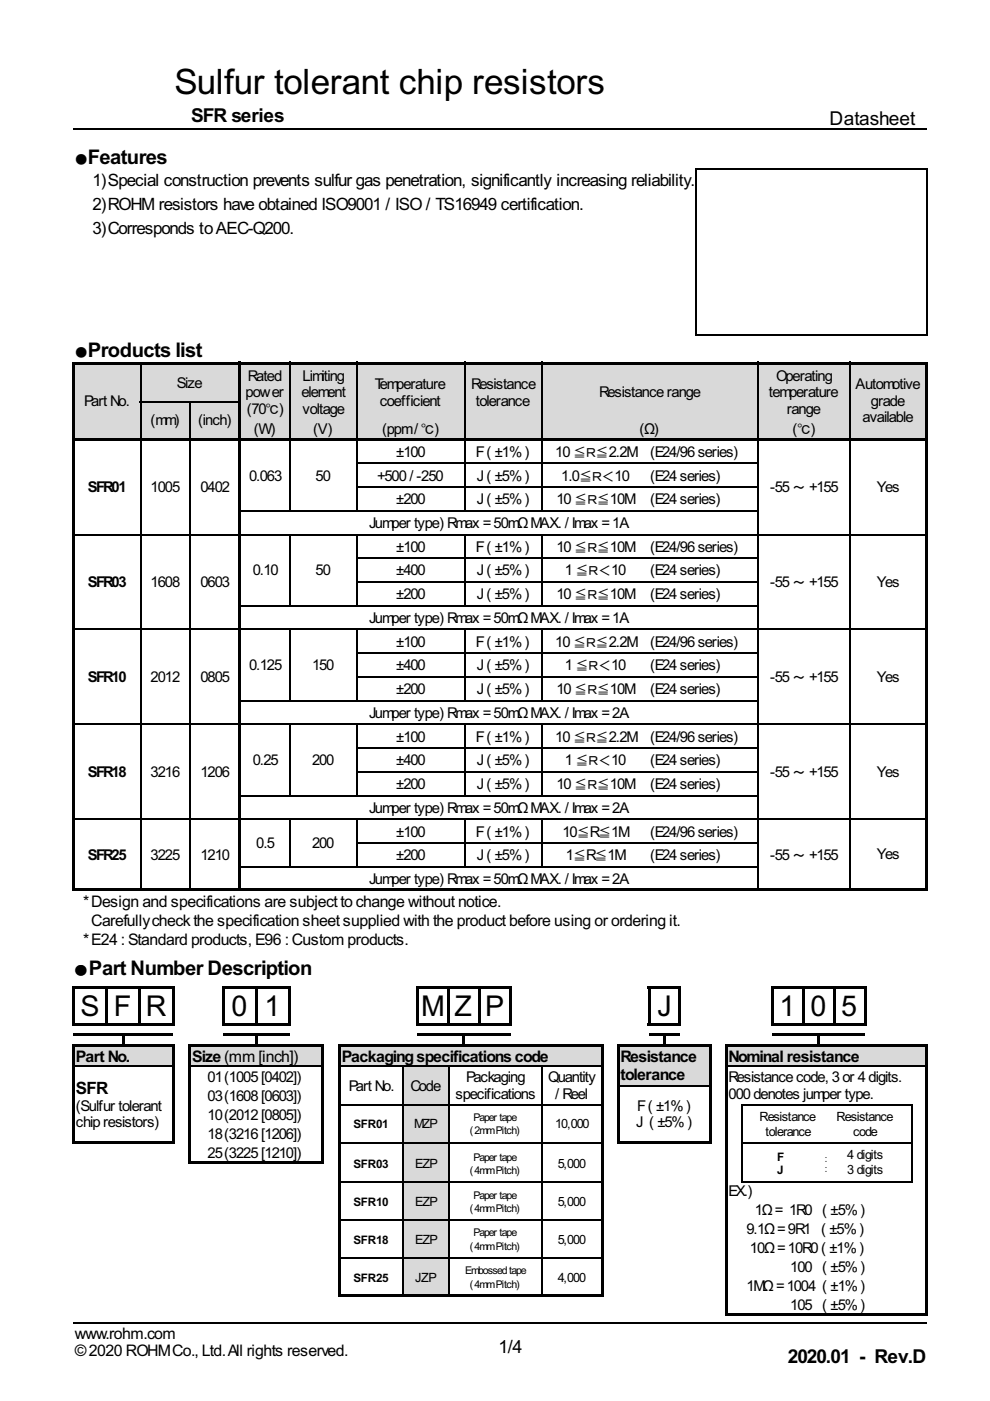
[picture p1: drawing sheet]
<svg xmlns="http://www.w3.org/2000/svg" width="210mm" height="297mm" viewBox="0 0 210 297" stroke-linecap="round" stroke-linejoin="round" font-family="sans-serif">
<defs><g id="words">
<text font-size="8.3" x="37" y="19.9">Sulfur tolerant chip resistors</text>
<g font-size="6.8">
<text x="17.1" y="215.4">S</text>
<text x="24.1" y="215.4">F</text>
<text x="30.9" y="215.4">R</text>
<text x="49.1" y="215.4">0</text>
<text x="56.1" y="215.4">1</text>
<text x="89.3" y="215.4">M</text>
<text x="96.4" y="215.4">Z</text>
<text x="102.9" y="215.4">P</text>
<text x="139.4" y="215.4">J</text>
<text x="165.3" y="215.4">1</text>
<text x="171.8" y="215.4">0</text>
<text x="178.4" y="215.4">5</text>
</g>
<g font-size="4.8">
<text x="18.6" y="34.7">Features</text>
<text x="18.6" y="75.7">Products list</text>
<text x="18.9" y="206.8">Part Number Description</text>
</g>
<g font-size="4.5">
<text x="40.5" y="25.9">SFR series</text>
<text x="175.9" y="26.4">Datasheet</text>
<text x="167.1" y="289.1">2020.01 - Rev.D</text>
</g>
<text font-size="4.3" x="105.7" y="286.8">1/4</text>
<g font-size="4">
<text x="19.6" y="39.5">1)Special construction prevents sulfur gas penetration, significantly increasing reliability.</text>
<text x="19.6" y="44.5">2)ROHM resistors have obtained ISO9001 / ISO / TS16949 certification.</text>
<text x="19.6" y="49.6">3)Corresponds to AEC-Q200.</text>
<text x="16.1" y="232">SFR</text>
</g>
<g font-size="3.8">
<text x="17.6" y="192.2">*Design and specifications are subject to change without notice.</text>
<text x="19.4" y="196.2">Carefully check the specification sheetsupplied with the product before using or ordering it.</text>
<text x="17.6" y="200.3">*E24 : Standard products, E96 : Custom products.</text>
<text x="16.1" y="225.2">Part No.</text>
<text x="40.7" y="225.2">Size (mm [inch])</text>
<text x="72.5" y="225.2">Packagingspecifications code</text>
<text x="131.6" y="225.2">Resistance</text>
<text x="154.5" y="225.2">Nominalresistance</text>
<text x="131.6" y="228.9">tolerance</text>
<text x="15.8" y="283.8">www.rohm.com</text>
<text x="15.8" y="287.6">© 2020 ROHM Co., Ltd. All rights reserved.</text>
</g>
<g font-size="3.5">
<text x="37.5" y="82.3">Size</text>
<text x="52.6" y="80.8">Rated</text>
<text x="64.1" y="80.8">Limiting</text>
<text x="79.5" y="82.5">Temperature</text>
<text x="99.9" y="82.5">Resistance</text>
<text x="164.5" y="80.8">Operating</text>
<text x="181.4" y="82.5">Automotive</text>
<text x="17.9" y="86">Part No.</text>
<text x="52.1" y="84.3">power</text>
<text x="52.3" y="87.8">(70</text>
<text x="59.1" y="87.8">)</text>
<text x="63.9" y="84.3">element</text>
<text x="64.1" y="87.8">voltage</text>
<text x="80.5" y="86">coefficient</text>
<text x="100.9" y="86">tolerance</text>
<text x="127" y="84.3">Resistance range</text>
<text x="163" y="84.3">temperature</text>
<text x="166.8" y="87.8">range</text>
<text x="182.9" y="89.6">available</text>
<text x="184.7" y="86">grade</text>
<text x="31.9" y="90.1">(mm)</text>
<text x="42" y="90.1">(inch)</text>
<text x="53.8" y="92.1">(W)</text>
<text x="66.4" y="92.1">(V)</text>
<text x="81" y="92.1">(ppm /</text>
<text x="92.1" y="92.1">)</text>
<text x="135.6" y="92.1">(Ω)</text>
<text x="168.1" y="92.1">(</text>
<text x="171.8" y="92.1">)</text>
<text x="52.8" y="101.9">0.063</text>
<text x="66.9" y="101.9">50</text>
<text x="80" y="101.9">+500 / -250</text>
<text x="84" y="96.9">±100</text>
<text x="100.9" y="96.9">F ( ±1% )</text>
<text x="101.1" y="101.9">J ( ±5% )</text>
<text x="117.7" y="96.9">10</text>
<text x="119" y="101.9">1.0</text>
<text x="129.1" y="96.9">2.2M (E24/96series)</text>
<text x="130.3" y="101.9">10</text>
<text x="137.9" y="101.9">(E24series)</text>
<text x="18.6" y="104.4">SFR01</text>
<text x="31.9" y="104.4">1005</text>
<text x="42.5" y="104.4">0402</text>
<text x="84" y="106.9">±200</text>
<text x="101.1" y="106.9">J ( ±5% )</text>
<text x="118" y="106.9">10</text>
<text x="129.3" y="106.9">10M</text>
<text x="137.9" y="106.9">(E24series)</text>
<text x="163.3" y="104.4">-55</text>
<text x="171.6" y="104.4">+155</text>
<text x="185.9" y="104.4">Yes</text>
<text x="78.2" y="112">Jumper type) Rmax =50mΩMAX. / Imax =1A</text>
<text x="84" y="117">±100</text>
<text x="100.9" y="117">F ( ±1% )</text>
<text x="118" y="117">10</text>
<text x="129.3" y="117">10M</text>
<text x="137.9" y="117">(E24/96series)</text>
<text x="18.6" y="124.5">SFR03</text>
<text x="31.9" y="124.5">1608</text>
<text x="42.5" y="124.5">0603</text>
<text x="53.6" y="122">0.10</text>
<text x="66.9" y="122">50</text>
<text x="84" y="122">±400</text>
<text x="101.1" y="122">J ( ±5% )</text>
<text x="119.8" y="122">1</text>
<text x="129.6" y="122">10</text>
<text x="137.9" y="122">(E24series)</text>
<text x="163.3" y="124.5">-55</text>
<text x="171.6" y="124.5">+155</text>
<text x="185.9" y="124.5">Yes</text>
<text x="84" y="127">±200</text>
<text x="101.1" y="127">J ( ±5% )</text>
<text x="118" y="127">10</text>
<text x="129.3" y="127">10M</text>
<text x="137.9" y="127">(E24series)</text>
<text x="78.2" y="132.1">Jumper type) Rmax =50mΩMAX. / Imax =1A</text>
<text x="84" y="137.1">±100</text>
<text x="100.9" y="137.1">F ( ±1% )</text>
<text x="117.7" y="137.1">10</text>
<text x="129.1" y="137.1">2.2M (E24/96series)</text>
<text x="52.8" y="142.1">0.125</text>
<text x="66.2" y="142.1">150</text>
<text x="84" y="142.1">±400</text>
<text x="101.1" y="142.1">J ( ±5% )</text>
<text x="119.8" y="142.1">1</text>
<text x="129.6" y="142.1">10</text>
<text x="137.9" y="142.1">(E24series)</text>
<text x="18.6" y="144.7">SFR10</text>
<text x="31.9" y="144.7">2012</text>
<text x="42.5" y="144.7">0805</text>
<text x="84" y="147.2">±200</text>
<text x="101.1" y="147.2">J ( ±5% )</text>
<text x="118" y="147.2">10</text>
<text x="129.3" y="147.2">10M</text>
<text x="137.9" y="147.2">(E24series)</text>
<text x="163.3" y="144.7">-55</text>
<text x="171.6" y="144.7">+155</text>
<text x="185.9" y="144.7">Yes</text>
<text x="78.2" y="152.2">Jumper type) Rmax =50mΩMAX. / Imax =2A</text>
<text x="84" y="157.2">±100</text>
<text x="100.9" y="157.2">F ( ±1% )</text>
<text x="117.7" y="157.2">10</text>
<text x="129.1" y="157.2">2.2M (E24/96series)</text>
<text x="18.6" y="164.8">SFR18</text>
<text x="31.9" y="164.8">3216</text>
<text x="42.5" y="164.8">1206</text>
<text x="53.6" y="162.3">0.25</text>
<text x="66.2" y="162.3">200</text>
<text x="84" y="162.3">±400</text>
<text x="84" y="167.3">±200</text>
<text x="101.1" y="162.3">J ( ±5% )</text>
<text x="101.1" y="167.3">J ( ±5% )</text>
<text x="118" y="167.3">10</text>
<text x="119.8" y="162.3">1</text>
<text x="129.3" y="167.3">10M</text>
<text x="129.6" y="162.3">10</text>
<text x="137.9" y="162.3">(E24series)</text>
<text x="137.9" y="167.3">(E24series)</text>
<text x="163.3" y="164.8">-55</text>
<text x="171.6" y="164.8">+155</text>
<text x="185.9" y="164.8">Yes</text>
<text x="78.2" y="172.3">Jumper type) Rmax =50mΩMAX. / Imax =2A</text>
<text x="54.3" y="179.9">0.5</text>
<text x="66.2" y="179.9">200</text>
<text x="84" y="177.4">±100</text>
<text x="100.9" y="177.4">F ( ±1% )</text>
<text x="119.2" y="177.4">10</text>
<text x="125" y="177.4">R 1M</text>
<text x="137.9" y="177.4">(E24/96series)</text>
<text x="18.6" y="182.4">SFR25</text>
<text x="31.9" y="182.4">3225</text>
<text x="42.5" y="182.4">1210</text>
<text x="84" y="182.4">±200</text>
<text x="101.1" y="182.4">J ( ±5% )</text>
<text x="120" y="182.4">1</text>
<text x="124.3" y="182.4">R 1M</text>
<text x="137.9" y="182.4">(E24series)</text>
<text x="163.3" y="182.4">-55</text>
<text x="171.6" y="182.4">+155</text>
<text x="185.9" y="182.1">Yes</text>
<text x="78.2" y="187.4">Jumper type) Rmax =50mΩMAX. / Imax =2A</text>
<text x="44" y="229.5">01(1005[0402])</text>
<text x="44" y="233.5">03(1608[0603])</text>
<text x="74" y="231.2">Part No.</text>
<text x="87" y="231.2">Code</text>
<text x="96.6" y="233">specifications</text>
<text x="98.9" y="229.5">Packaging</text>
<text x="116.2" y="229.5">Quantity</text>
<text x="117.7" y="233">/ Reel</text>
<text x="154.5" y="229.5">Resistance code, 3 or 4 digits.</text>
<text x="154.5" y="233">000 denotes jumper type.</text>
<text x="16.1" y="235.5">(Sulfur tolerant</text>
<text x="16.1" y="239">chip resistors)</text>
<text x="44" y="237.5">10(2012[0805])</text>
<text x="134.8" y="239">J ( ±5% )</text>
<text x="135.1" y="235.5">F ( ±1% )</text>
<text x="44" y="241.5">18(3216[1206])</text>
<text x="44" y="245.6">25(3225[1210])</text>
<text x="154.5" y="253.6">EX.)</text>
<text x="160" y="257.6">1Ω= 1R0 ( ±5% )</text>
<text x="158.2" y="261.7">9.1Ω= 9R1 ( ±5% )</text>
<text x="159" y="265.7">10Ω= 10R0 ( ±1% )</text>
<text x="167.6" y="269.7">100 ( ±5% )</text>
<text x="158.2" y="273.7">1MΩ= 1004 ( ±1% )</text>
<text x="167.6" y="277.8">105 ( ±5% )</text>
</g>
<g font-size="3">
<text x="87.8" y="239.3">MZP</text>
<text x="117.7" y="239.3">10,000</text>
<text x="161" y="237.8">Resistance</text>
<text x="177.4" y="237.8">Resistance</text>
<text x="162.3" y="240.8">tolerance</text>
<text x="179.6" y="245.8">4 digits</text>
<text x="180.9" y="240.8">code</text>
<text x="88.1" y="247.6">EZP</text>
<text x="118.2" y="247.6">5,000</text>
<text x="179.6" y="248.8">3 digits</text>
<text x="88.1" y="255.6">EZP</text>
<text x="118.2" y="255.6">5,000</text>
<text x="88.1" y="263.7">EZP</text>
<text x="118.2" y="263.7">5,000</text>
<text x="88.1" y="271.7">JZP</text>
<text x="118.2" y="271.7">4,000</text>
</g>
<g font-size="2.8">
<text x="15.8" y="34.7">●</text>
<text x="15.8" y="75.7">●</text>
<text x="56.3" y="87.8">℃</text>
<text x="89.3" y="92.1">℃</text>
<text x="169.1" y="92.1">℃</text>
<text x="121.5" y="96.9">≦Ｒ≦</text>
<text x="122.8" y="101.9">≦Ｒ＜</text>
<text x="121.8" y="106.9">≦Ｒ≦</text>
<text x="168.1" y="104.4">～</text>
<text x="121.8" y="117">≦Ｒ≦</text>
<text x="122" y="122">≦Ｒ＜</text>
<text x="168.1" y="124.5">～</text>
<text x="121.8" y="127">≦Ｒ≦</text>
<text x="121.5" y="137.1">≦Ｒ≦</text>
<text x="122" y="142.1">≦Ｒ＜</text>
<text x="121.8" y="147.2">≦Ｒ≦</text>
<text x="168.1" y="144.7">～</text>
<text x="121.5" y="157.2">≦Ｒ≦</text>
<text x="121.8" y="167.3">≦Ｒ≦</text>
<text x="122" y="162.3">≦Ｒ＜</text>
<text x="168.1" y="164.8">～</text>
<text x="122.3" y="177.4">≦ ≦</text>
<text x="121.5" y="182.4">≦ ≦</text>
<text x="168.1" y="182.4">～</text>
<text x="15.8" y="206.8">●</text>
<text x="75" y="239.3">SFR01</text>
<text x="75" y="247.6">SFR03</text>
<text x="164.8" y="246.1">F</text>
<text x="164.8" y="248.8">J</text>
<text x="75" y="255.6">SFR10</text>
<text x="75" y="263.7">SFR18</text>
<text x="75" y="271.7">SFR25</text>
</g>
<g font-size="2.5">
<text x="100.4" y="237.8">Paper tape</text>
<text x="99.6" y="240.5">(2mm Pitch)</text>
<text x="99.6" y="248.8">(4mm Pitch)</text>
<text x="100.4" y="246.1">Paper tape</text>
<text x="99.6" y="256.9">(4mm Pitch)</text>
<text x="100.4" y="254.1">Paper tape</text>
<text x="100.4" y="262.2">Paper tape</text>
<text x="99.6" y="264.9">(4mm Pitch)</text>
<text x="98.6" y="270.2">Embossed tape</text>
<text x="99.6" y="273">(4mm Pitch)</text>
</g>
<g font-size="2.3">
<text x="174.6" y="246.3">：</text>
<text x="174.6" y="248.6">：</text>
</g>
</g></defs>
<g fill="#d9d9d9">
<path d="M15.6 77h14.1v16.1h-14.1z"/>
<path d="M29.7 77h21.1v8h-21.1z"/>
<path d="M50.8 77h10.6v12.1h-10.6z"/>
<path d="M61.4 77h14.1v12.1h-14.1z"/>
<path d="M75.5 77h22.9v12.1h-22.9z"/>
<path d="M98.4 77h16.3v12.1h-16.3z"/>
<path d="M114.7 77h45.8v12.1h-45.8z"/>
<path d="M160.5 77h19.6v12.1h-19.6z"/>
<path d="M180.1 77h16.4v16.1h-16.4z"/>
<path d="M29.7 85h10.5v8.1h-10.5z"/>
<path d="M40.2 85h10.6v8.1h-10.6z"/>
<path d="M50.8 89.1h10.6v4h-10.6z"/>
<path d="M61.4 89.1h14.1v4h-14.1z"/>
<path d="M75.5 89.1h22.9v4h-22.9z"/>
<path d="M98.4 89.1h16.3v4h-16.3z"/>
<path d="M114.7 89.1h45.8v4h-45.8z"/>
<path d="M160.5 89.1h19.6v4h-19.6z"/>
<path d="M15.6 221.6h21.1v4.3h-21.1z"/>
<path d="M40.2 221.6h28.2v4.3h-28.2z"/>
<path d="M71.9 221.6h55.9v4.3h-55.9z"/>
<path d="M131.1 221.6h19.6v8.6h-19.6z"/>
<path d="M154 221.6h42.5v4.3h-42.5z"/>
<path d="M85.3 225.9h9.8v8.3h-9.8z"/>
<path d="M85.3 234.2h9.8v8.1h-9.8z"/>
<path d="M85.3 242.3h9.8v8.3h-9.8z"/>
<path d="M85.3 250.6h9.8v8h-9.8z"/>
<path d="M85.3 258.6h9.8v8.1h-9.8z"/>
<path d="M85.3 266.7h9.8v8h-9.8z"/>
</g>
<g fill="none" stroke="#000" stroke-width=".25">
<path d="M15.6 27.3h180.9M147.4 35.8h49.3M147.6 35.7v35.5M196.6 35.7v35.5M29.8 76.7v112.2M61.5 76.7v31.7M75.6 76.7v31.7M98.5 76.7v31.7M114.8 76.7v31.7M147.4 71.1h49.3M160.6 76.7v112.2M180.3 76.7v112.2"/>
<path d="M29.7 85.2h21.4M40.4 85v103.9M75.5 98.2h85.3M15.3 113.3h181.4M50.6 108.3h110.2M61.5 113.2v15.4M75.5 103.3h85.3M75.5 118.4h85.3M75.6 113.2v15.4M98.5 113.2v15.4M114.8 113.2v15.4M15.3 133.5h181.4"/>
<path d="M50.6 128.4h110.2M61.5 133.3v15.4M75.5 123.4h85.3M75.5 138.5h85.3M75.6 133.3v15.4M98.5 133.3v15.4M114.8 133.3v15.4M15.3 153.6h181.4M50.6 148.6h110.2M61.5 153.5v15.3M75.5 143.5h85.3M75.5 158.6h85.3"/>
<path d="M75.6 153.5v15.3M98.5 153.5v15.3M114.8 153.5v15.3M15.3 173.7h181.4M50.6 168.7h110.2M61.5 173.6v10.3M75.5 163.7h85.3M75.5 178.8h85.3M75.6 173.6v10.3M98.5 173.6v10.3M114.8 173.6v10.3M50.6 183.8h110.2"/>
<path d="M15.3 226.1h21.7M40 226.1h28.7M71.7 226.1h56.4M71.7 234.4h56.4M85.4 225.9v49.1M95.2 225.9v49.1M114.8 225.9v49.1M130.8 230.3h20.2M153.7 226.1h43M157.2 234.4h36.3M157.4 234.2v16.6M193.3 234.2v16.6"/>
<path d="M71.7 242.4h56.4M71.7 250.7h56.4M71.7 258.8h56.4M157.2 242.4h36.3M157.2 250.7h36.3M71.7 266.8h56.4M15.6 280.4h180.9"/>
</g>
<g fill="#000">
<path d="M15.3 77h.5v4h-.5zM15.3 76.7h14.6v.5h-14.6zM15.3 76.7h.5v16.6h-.5zM15.6 76.7h79.5v.5h-79.5zM29.7 76.7h21.4v.5h-21.4zM50.6 76.7h.5v8.6h-.5zM50.6 76.7h11v.5h-11zM50.6 76.7h.5v12.4h-.5zM61.4 76.7h14.3v.5h-14.3zM75.5 76.7h23.1v.5h-23.1zM95.1 76.7h3.3v.5h-3.3zM98.4 76.7h3.2v.5h-3.2z"/>
<path d="M98.4 76.7h16.6v.5h-16.6zM101.6 76.7h3.3v.5h-3.3zM104.9 76.7h3.3v.5h-3.3zM108.2 76.7h3.2v.5h-3.2zM111.4 76.7h3.3v.5h-3.3zM114.7 76.7h3.3v.5h-3.3zM114.7 76.7h46.1v.5h-46.1zM118 76.7h3.3v.5h-3.3zM121.3 76.7h3.2v.5h-3.2zM124.5 76.7h3.3v.5h-3.3zM127.8 76.7h3.3v.5h-3.3zM131.1 76.7h3.2v.5h-3.2z"/>
<path d="M134.3 76.7h3.3v.5h-3.3zM137.6 76.7h3.3v.5h-3.3zM140.9 76.7h3.3v.5h-3.3zM144.2 76.7h3.2v.5h-3.2zM147.4 76.7h3.3v.5h-3.3zM150.7 76.7h3.3v.5h-3.3zM154 76.7h3.2v.5h-3.2zM157.2 76.7h3.3v.5h-3.3zM160.5 76.7h3.3v.5h-3.3zM160.5 76.7h19.9v.5h-19.9zM163.8 76.7h3.3v.5h-3.3zM167.1 76.7h3.2v.5h-3.2z"/>
<path d="M170.3 76.7h3.3v.5h-3.3zM173.6 76.7h3.3v.5h-3.3zM176.9 76.7h3.2v.5h-3.2zM180.1 76.7h3.3v.5h-3.3zM180.1 76.7h16.6v.5h-16.6zM183.4 76.7h3.3v.5h-3.3zM186.7 76.7h3.2v.5h-3.2zM189.9 76.7h3.3v.5h-3.3zM193.2 76.7h3.3v.5h-3.3zM196.2 76.7h.5v16.6h-.5zM196.2 77h.5v4h-.5zM15.3 92.8h14.6v.5h-14.6z"/>
<path d="M15.3 81h.5v4h-.5zM15.3 85h.5v4.1h-.5zM15.3 89.1h.5v4h-.5zM15.3 93.1h.5v5h-.5zM15.3 92.8h.5v20.7h-.5zM15.3 98.1h.5v5h-.5zM29.7 92.8h10.8v.5h-10.8zM40.2 92.8h10.9v.5h-10.9zM50.6 85h.5v8.3h-.5zM50.6 92.8h11v.5h-11zM50.6 89.1h.5v4.2h-.5zM50.6 92.8h.5v20.7h-.5z"/>
<path d="M50.6 92.8h.5v15.6h-.5zM61.4 92.8h14.3v.5h-14.3zM75.5 92.8h23.1v.5h-23.1zM98.4 92.8h16.6v.5h-16.6zM114.7 92.8h46.1v.5h-46.1zM114.7 92.8h22.9v.5h-22.9zM137.6 92.8h23.2v.5h-23.2zM160.5 92.8h19.9v.5h-19.9zM180.1 92.8h16.6v.5h-16.6zM196.2 81h.5v4h-.5zM196.2 85h.5v4.1h-.5zM196.2 89.1h.5v4h-.5z"/>
<path d="M196.2 92.8h.5v20.7h-.5zM196.2 93.1h.5v5h-.5zM196.2 98.1h.5v5h-.5zM15.3 103.1h.5v5.1h-.5zM15.3 108.2h.5v5h-.5zM15.3 113.2h.5v5h-.5zM15.3 113.2h.5v20.4h-.5zM15.3 118.2h.5v5.1h-.5zM50.6 108.2h.5v5.3h-.5zM50.6 113.2h.5v20.4h-.5zM50.6 113.2h.5v15.4h-.5zM196.2 103.1h.5v5.1h-.5z"/>
<path d="M196.2 108.2h.5v5h-.5zM196.2 113.2h.5v20.4h-.5zM196.2 113.2h.5v5h-.5zM196.2 118.2h.5v5.1h-.5zM15.3 123.3h.5v5h-.5zM15.3 128.3h.5v5h-.5zM15.3 133.3h.5v5.1h-.5zM15.3 133.3h.5v20.4h-.5zM15.3 138.4h.5v5h-.5zM50.6 128.3h.5v5.3h-.5zM50.6 133.3h.5v20.4h-.5zM50.6 133.3h.5v15.4h-.5z"/>
<path d="M196.2 123.3h.5v5h-.5zM196.2 128.3h.5v5h-.5zM196.2 133.3h.5v20.4h-.5zM196.2 133.3h.5v5.1h-.5zM196.2 138.4h.5v5h-.5zM15.3 143.4h.5v5h-.5zM15.3 148.4h.5v5.1h-.5zM15.3 153.5h.5v5h-.5zM15.3 153.5h.5v20.3h-.5zM15.3 158.5h.5v5h-.5zM50.6 148.4h.5v5.3h-.5zM50.6 153.5h.5v20.3h-.5z"/>
<path d="M50.6 153.5h.5v15.3h-.5zM196.2 143.4h.5v5h-.5zM196.2 148.4h.5v5.1h-.5zM196.2 153.5h.5v20.3h-.5zM196.2 153.5h.5v5h-.5zM196.2 158.5h.5v5h-.5zM15.3 163.5h.5v5.1h-.5zM15.3 168.6h.5v5h-.5zM15.3 173.6h.5v5h-.5zM15.3 173.6h.5v15.3h-.5zM15.3 178.6h.5v5.1h-.5zM50.6 168.6h.5v5.2h-.5z"/>
<path d="M50.6 173.6h.5v15.3h-.5zM50.6 173.6h.5v10.3h-.5zM196.2 163.5h.5v5.1h-.5zM196.2 168.6h.5v5h-.5zM196.2 173.6h.5v15.3h-.5zM196.2 173.6h.5v5h-.5zM196.2 178.6h.5v5.1h-.5zM15.3 188.4h14.6v.5h-14.6zM15.3 183.7h.5v5h-.5zM15.6 188.4h3.5v.5h-3.5zM19.1 188.4h177.4v.5h-177.4zM29.7 188.4h10.8v.5h-10.8z"/>
<path d="M40.2 188.4h10.9v.5h-10.9zM50.6 188.4h110.2v.5h-110.2zM50.6 183.7h.5v5.2h-.5zM160.5 188.4h19.9v.5h-19.9zM180.1 188.4h16.6v.5h-16.6zM196.2 183.7h.5v5h-.5zM15.3 209.3h.5v3.3h-.5zM15.3 209.1h7.6v.5h-7.6zM15.3 216.9h7.6v.5h-7.6zM15.3 209.1h.5v8.3h-.5zM15.3 212.6h.5v4.5h-.5zM15.6 209.1h3.5v.5h-3.5z"/>
<path d="M15.6 216.9h3.5v.5h-3.5zM15.6 219.1h3.5v.5h-3.5zM19.1 209.1h3.5v.5h-3.5zM19.1 216.9h3.5v.5h-3.5zM19.1 219.1h3.5v.5h-3.5zM22.4 209.1h.5v8.3h-.5zM22.4 209.1h7.5v.5h-7.5zM22.4 216.9h7.5v.5h-7.5zM22.6 209.1h3.6v.5h-3.6zM22.6 216.9h3.6v.5h-3.6zM22.6 219.1h3.6v.5h-3.6zM22.6 219.1h3.8v.5h-3.8z"/>
<path d="M25.9 219.1h.5v2.8h-.5zM25.9 219.1h3.8v.5h-3.8zM26.2 209.1h3.5v.5h-3.5zM26.2 216.9h3.5v.5h-3.5zM26.2 219.1h3.5v.5h-3.5zM29.4 209.1h.5v8.3h-.5zM29.4 209.1h7.6v.5h-7.6zM29.4 216.9h7.6v.5h-7.6zM29.7 209.1h3.5v.5h-3.5zM29.7 216.9h3.5v.5h-3.5zM29.7 219.1h3.5v.5h-3.5zM33.2 209.1h3.5v.5h-3.5z"/>
<path d="M33.2 216.9h3.5v.5h-3.5zM33.2 219.1h3.5v.5h-3.5zM36.5 209.1h.5v8.3h-.5zM36.5 209.3h.5v3.3h-.5zM36.5 212.6h.5v4.5h-.5zM47 209.3h.5v3.3h-.5zM47 209.1h7.6v.5h-7.6zM47 216.9h7.6v.5h-7.6zM47 209.1h.5v8.3h-.5zM47 212.6h.5v4.5h-.5zM47.3 209.1h3.5v.5h-3.5zM47.3 216.9h3.5v.5h-3.5z"/>
<path d="M47.3 219.1h3.5v.5h-3.5zM50.8 209.1h3.5v.5h-3.5zM50.8 216.9h3.5v.5h-3.5zM50.8 219.1h3.5v.5h-3.5zM50.8 219.1h3.8v.5h-3.8zM54.1 209.1h.5v8.3h-.5zM54.1 209.1h7.5v.5h-7.5zM54.1 216.9h7.5v.5h-7.5zM54.1 219.1h.5v2.8h-.5zM54.1 219.1h3.8v.5h-3.8zM54.3 209.1h3.6v.5h-3.6zM54.3 216.9h3.6v.5h-3.6z"/>
<path d="M54.3 219.1h3.6v.5h-3.6zM57.9 209.1h3.5v.5h-3.5zM57.9 216.9h3.5v.5h-3.5zM57.9 219.1h3.5v.5h-3.5zM61.1 209.1h.5v8.3h-.5zM61.1 209.3h.5v3.3h-.5zM61.1 212.6h.5v4.5h-.5zM88.3 209.3h.5v3.3h-.5zM88.3 209.1h7v.5h-7zM88.3 216.9h7v.5h-7zM88.3 209.1h.5v8.3h-.5zM88.3 212.6h.5v4.5h-.5z"/>
<path d="M88.6 209.1h3.2v.5h-3.2zM88.6 216.9h3.2v.5h-3.2zM88.6 219.1h3.2v.5h-3.2zM91.8 209.1h3.3v.5h-3.3zM91.8 216.9h3.3v.5h-3.3zM91.8 219.1h3.3v.5h-3.3zM94.8 209.1h.5v8.3h-.5zM94.8 209.1h7.1v.5h-7.1zM94.8 216.9h7.1v.5h-7.1zM95.1 209.1h3.3v.5h-3.3zM95.1 216.9h3.3v.5h-3.3zM95.1 219.1h3.3v.5h-3.3z"/>
<path d="M95.1 219.1h3.5v.5h-3.5zM98.1 219.1h.5v2.8h-.5zM98.1 219.1h3.5v.5h-3.5zM98.4 209.1h3.2v.5h-3.2zM98.4 216.9h3.2v.5h-3.2zM98.4 219.1h3.2v.5h-3.2zM101.4 209.1h.5v8.3h-.5zM101.4 209.1h7v.5h-7zM101.4 216.9h7v.5h-7zM101.6 209.1h3.3v.5h-3.3zM101.6 216.9h3.3v.5h-3.3zM101.6 219.1h3.3v.5h-3.3z"/>
<path d="M104.9 209.1h3.3v.5h-3.3zM104.9 216.9h3.3v.5h-3.3zM104.9 219.1h3.3v.5h-3.3zM107.9 209.1h.5v8.3h-.5zM107.9 209.3h.5v3.3h-.5zM107.9 212.6h.5v4.5h-.5zM137.4 209.3h.5v3.3h-.5zM137.4 209.1h7v.5h-7zM137.4 216.9h7v.5h-7zM137.4 209.1h.5v8.3h-.5zM137.4 212.6h.5v4.5h-.5zM137.6 209.1h3.3v.5h-3.3z"/>
<path d="M137.6 216.9h3.3v.5h-3.3zM137.6 219.1h3.3v.5h-3.3zM137.6 219.1h3.5v.5h-3.5zM140.6 219.1h.5v2.8h-.5zM140.6 219.1h3.6v.5h-3.6zM140.9 209.1h3.3v.5h-3.3zM140.9 216.9h3.3v.5h-3.3zM140.9 219.1h3.3v.5h-3.3zM143.9 209.1h.5v8.3h-.5zM143.9 209.3h.5v3.3h-.5zM143.9 212.6h.5v4.5h-.5zM163.5 209.3h.5v3.3h-.5z"/>
<path d="M163.5 209.1h7.1v.5h-7.1zM163.5 216.9h7.1v.5h-7.1zM163.5 209.1h.5v8.3h-.5zM163.5 212.6h.5v4.5h-.5zM163.8 209.1h3.3v.5h-3.3zM163.8 216.9h3.3v.5h-3.3zM163.8 219.1h3.3v.5h-3.3zM167.1 209.1h3.2v.5h-3.2zM167.1 216.9h3.2v.5h-3.2zM167.1 219.1h3.2v.5h-3.2zM170.1 209.1h.5v8.3h-.5zM170.1 209.1h7v.5h-7z"/>
<path d="M170.1 216.9h7v.5h-7zM170.3 209.1h3.3v.5h-3.3zM170.3 216.9h3.3v.5h-3.3zM170.3 219.1h3.3v.5h-3.3zM170.3 219.1h3.5v.5h-3.5zM173.3 219.1h.5v2.8h-.5zM173.3 219.1h3.6v.5h-3.6zM173.6 209.1h3.3v.5h-3.3zM173.6 216.9h3.3v.5h-3.3zM173.6 219.1h3.3v.5h-3.3zM176.6 209.1h.5v8.3h-.5zM176.6 209.1h7.1v.5h-7.1z"/>
<path d="M176.6 216.9h7.1v.5h-7.1zM176.9 209.1h3.2v.5h-3.2zM176.9 216.9h3.2v.5h-3.2zM176.9 219.1h3.2v.5h-3.2zM180.1 209.1h3.3v.5h-3.3zM180.1 216.9h3.3v.5h-3.3zM180.1 219.1h3.3v.5h-3.3zM183.2 209.1h.5v8.3h-.5zM183.2 209.3h.5v3.3h-.5zM183.2 212.6h.5v4.5h-.5zM15.3 221.6h.5v4.3h-.5zM15.3 221.4h21.7v.5h-21.7z"/>
<path d="M15.3 221.4h.5v4.8h-.5zM15.3 225.9h.5v4.3h-.5zM15.3 225.9h.5v16.6h-.5zM15.3 230.2h.5v4h-.5zM15.3 234.2h.5v4.1h-.5zM15.3 238.3h.5v4h-.5zM15.6 221.4h3.5v.5h-3.5zM19.1 221.4h3.5v.5h-3.5zM22.6 221.4h3.8v.5h-3.8zM25.9 221.4h3.8v.5h-3.8zM29.7 221.4h3.5v.5h-3.5zM33.2 221.4h3.5v.5h-3.5z"/>
<path d="M36.5 221.4h.5v4.8h-.5zM36.5 221.6h.5v4.3h-.5zM36.5 225.9h.5v16.6h-.5zM36.5 225.9h.5v4.3h-.5zM36.5 230.2h.5v4h-.5zM36.5 234.2h.5v4.1h-.5zM36.5 238.3h.5v4h-.5zM40 221.6h.5v4.3h-.5zM40 221.4h28.7v.5h-28.7zM40 221.4h.5v4.8h-.5zM40 225.9h.5v4.3h-.5zM40 230.2h.5v4h-.5z"/>
<path d="M40 234.2h.5v4.1h-.5zM40 238.3h.5v4h-.5zM40.2 221.4h3.6v.5h-3.6zM43.8 221.4h3.5v.5h-3.5zM47.3 221.4h3.5v.5h-3.5zM50.8 221.4h3.8v.5h-3.8zM54.1 221.4h3.8v.5h-3.8zM57.9 221.4h3.5v.5h-3.5zM61.4 221.4h3.5v.5h-3.5zM64.9 221.4h3.5v.5h-3.5zM68.2 221.4h.5v4.8h-.5zM68.2 221.6h.5v4.3h-.5z"/>
<path d="M68.2 225.9h.5v4.3h-.5zM68.2 230.2h.5v4h-.5zM68.2 234.2h.5v4.1h-.5zM68.2 238.3h.5v4h-.5zM71.7 221.6h.5v4.3h-.5zM71.7 221.4h56.4v.5h-56.4zM71.7 221.4h.5v4.8h-.5zM71.7 225.9h.5v4.3h-.5zM71.7 225.9h.5v8.6h-.5zM71.7 230.2h.5v4h-.5zM71.7 234.2h.5v4.1h-.5zM71.7 234.2h.5v8.3h-.5z"/>
<path d="M71.7 238.3h.5v4h-.5zM71.9 221.4h3.6v.5h-3.6zM75.5 221.4h3.2v.5h-3.2zM78.7 221.4h3.3v.5h-3.3zM82 221.4h3.3v.5h-3.3zM85.3 221.4h3.3v.5h-3.3zM88.6 221.4h3.2v.5h-3.2zM91.8 221.4h3.3v.5h-3.3zM95.1 221.4h3.5v.5h-3.5zM98.1 221.4h3.5v.5h-3.5zM101.6 221.4h3.3v.5h-3.3zM104.9 221.4h3.3v.5h-3.3z"/>
<path d="M108.2 221.4h3.2v.5h-3.2zM111.4 221.4h3.3v.5h-3.3zM114.7 221.4h3.3v.5h-3.3zM118 221.4h3.3v.5h-3.3zM121.3 221.4h3.2v.5h-3.2zM124.5 221.4h3.3v.5h-3.3zM127.6 221.4h.5v4.8h-.5zM127.6 221.6h.5v4.3h-.5zM127.6 225.9h.5v8.6h-.5zM127.6 225.9h.5v4.3h-.5zM127.6 230.2h.5v4h-.5zM127.6 234.2h.5v8.3h-.5z"/>
<path d="M127.6 234.2h.5v4.1h-.5zM127.6 238.3h.5v4h-.5zM130.8 221.6h.5v4.3h-.5zM130.8 221.4h20.2v.5h-20.2zM130.8 221.4h.5v9.1h-.5zM130.8 225.9h.5v4.3h-.5zM130.8 230.2h.5v4h-.5zM130.8 230.2h.5v12.3h-.5zM130.8 234.2h.5v4.1h-.5zM130.8 238.3h.5v4h-.5zM131.1 221.4h3.2v.5h-3.2zM134.3 221.4h3.3v.5h-3.3z"/>
<path d="M137.6 221.4h3.5v.5h-3.5zM140.6 221.4h3.6v.5h-3.6zM144.2 221.4h3.2v.5h-3.2zM147.4 221.4h3.3v.5h-3.3zM150.4 221.4h.6v9.1h-.6zM150.4 221.6h.6v4.3h-.6zM150.4 225.9h.6v4.3h-.6zM150.4 230.2h.6v12.3h-.6zM150.4 230.2h.6v4h-.6zM150.4 234.2h.6v4.1h-.6zM150.4 238.3h.6v4h-.6zM153.7 221.6h.5v4.3h-.5z"/>
<path d="M153.7 221.4h43v.5h-43zM153.7 221.4h.5v4.8h-.5zM153.7 225.9h.5v4.3h-.5zM153.7 225.9h.5v8.3h-.5zM153.7 230.2h.5v4h-.5zM153.7 234.2h.5v4.1h-.5zM153.7 238.3h.5v4h-.5zM154 221.4h3.2v.5h-3.2zM157.2 221.4h3.3v.5h-3.3zM160.5 221.4h3.3v.5h-3.3zM163.8 221.4h3.3v.5h-3.3zM167.1 221.4h3.2v.5h-3.2z"/>
<path d="M170.3 221.4h3.5v.5h-3.5zM173.3 221.4h3.6v.5h-3.6zM176.9 221.4h3.2v.5h-3.2zM180.1 221.4h3.3v.5h-3.3zM183.4 221.4h3.3v.5h-3.3zM186.7 221.4h3.2v.5h-3.2zM189.9 221.4h3.3v.5h-3.3zM193.2 221.4h3.3v.5h-3.3zM196.2 221.4h.5v4.8h-.5zM196.2 221.6h.5v4.3h-.5zM196.2 225.9h.5v8.3h-.5zM196.2 225.9h.5v4.3h-.5z"/>
<path d="M196.2 230.2h.5v4h-.5zM196.2 234.2h.5v4.1h-.5zM196.2 238.3h.5v4h-.5zM15.3 242h21.7v.5h-21.7zM15.6 242h3.5v.5h-3.5zM19.1 242h3.5v.5h-3.5zM22.6 242h3.6v.5h-3.6zM26.2 242h3.5v.5h-3.5zM29.7 242h3.5v.5h-3.5zM33.2 242h3.5v.5h-3.5zM40 242.3h.5v4.3h-.5zM40 246.3h7.3v.5h-7.3z"/>
<path d="M40 242.3h.5v4.5h-.5zM40.2 246.3h3.6v.5h-3.6zM43.8 246.3h3.5v.5h-3.5zM47.3 246.3h21.4v.5h-21.4zM47.3 246.3h3.5v.5h-3.5zM50.8 246.3h3.5v.5h-3.5zM54.3 246.3h3.6v.5h-3.6zM57.9 246.3h3.5v.5h-3.5zM61.4 246.3h3.5v.5h-3.5zM64.9 246.3h3.5v.5h-3.5zM68.2 242.3h.5v4.5h-.5zM68.2 242.3h.5v4.3h-.5z"/>
<path d="M71.7 242.3h.5v4.3h-.5zM71.7 242.3h.5v8.5h-.5zM71.7 246.6h.5v4h-.5zM71.7 250.6h.5v4h-.5zM71.7 250.6h.5v8.3h-.5zM71.7 254.6h.5v4h-.5zM71.7 258.6h.5v4.1h-.5zM71.7 258.6h.5v8.3h-.5zM127.6 242.3h.5v8.5h-.5zM127.6 242.3h.5v4.3h-.5zM127.6 246.6h.5v4h-.5zM127.6 250.6h.5v8.3h-.5z"/>
<path d="M127.6 250.6h.5v4h-.5zM127.6 254.6h.5v4h-.5zM127.6 258.6h.5v8.3h-.5zM127.6 258.6h.5v4.1h-.5zM130.8 242h20.2v.5h-20.2zM131.1 242h3.2v.5h-3.2zM134.3 242h3.3v.5h-3.3zM137.6 242h3.3v.5h-3.3zM140.9 242h3.3v.5h-3.3zM144.2 242h3.2v.5h-3.2zM147.4 242h3.3v.5h-3.3zM153.7 242.3h.5v4.3h-.5z"/>
<path d="M153.7 246.6h.5v4h-.5zM153.7 250.6h.5v4h-.5zM153.7 254.6h.5v4h-.5zM153.7 258.6h.5v4.1h-.5zM196.2 242.3h.5v4.3h-.5zM196.2 246.6h.5v4h-.5zM196.2 250.6h.5v4h-.5zM196.2 254.6h.5v4h-.5zM196.2 258.6h.5v4.1h-.5zM71.7 262.7h.5v4h-.5zM71.7 266.7h.5v4h-.5zM71.7 274.5h13.8v.5h-13.8z"/>
<path d="M71.7 266.7h.5v8.3h-.5zM71.7 270.7h.5v4h-.5zM71.9 274.5h3.6v.5h-3.6zM75.5 274.5h3.2v.5h-3.2zM78.7 274.5h3.3v.5h-3.3zM82 274.5h3.3v.5h-3.3zM85.3 274.5h10v.5h-10zM85.3 274.5h3.3v.5h-3.3zM88.6 274.5h3.2v.5h-3.2zM91.8 274.5h3.3v.5h-3.3zM95.1 274.5h19.9v.5h-19.9zM95.1 274.5h3.3v.5h-3.3z"/>
<path d="M98.4 274.5h3.2v.5h-3.2zM101.6 274.5h3.3v.5h-3.3zM104.9 274.5h3.3v.5h-3.3zM108.2 274.5h3.2v.5h-3.2zM111.4 274.5h3.3v.5h-3.3zM114.7 274.5h13.4v.5h-13.4zM114.7 274.5h3.3v.5h-3.3zM118 274.5h3.3v.5h-3.3zM121.3 274.5h3.2v.5h-3.2zM124.5 274.5h3.3v.5h-3.3zM127.6 262.7h.5v4h-.5zM127.6 266.7h.5v8.3h-.5z"/>
<path d="M127.6 266.7h.5v4h-.5zM127.6 270.7h.5v4h-.5zM153.7 262.7h.5v4h-.5zM153.7 266.7h.5v4h-.5zM153.7 270.7h.5v4h-.5zM153.7 274.7h.5v4.1h-.5zM153.7 278.5h33v.5h-33zM153.7 274.7h.5v4.3h-.5zM154 278.5h3.2v.5h-3.2zM157.2 278.5h3.3v.5h-3.3zM160.5 278.5h3.3v.5h-3.3zM163.8 278.5h3.3v.5h-3.3z"/>
<path d="M167.1 278.5h3.2v.5h-3.2zM170.3 278.5h3.3v.5h-3.3zM173.6 278.5h3.3v.5h-3.3zM176.9 278.5h3.2v.5h-3.2zM180.1 278.5h3.3v.5h-3.3zM183.4 278.5h3.3v.5h-3.3zM186.7 278.5h3.2v.5h-3.2zM189.9 278.5h3.3v.5h-3.3zM193.2 278.5h3.5v.5h-3.5zM193.2 278.5h3.3v.5h-3.3zM196.2 262.7h.5v4h-.5zM196.2 266.7h.5v4h-.5z"/>
<path d="M196.2 270.7h.5v4h-.5zM196.2 274.7h.5v4.3h-.5zM196.2 274.7h.5v4.1h-.5z"/>
</g>
<use href="#words"/>
</svg>
